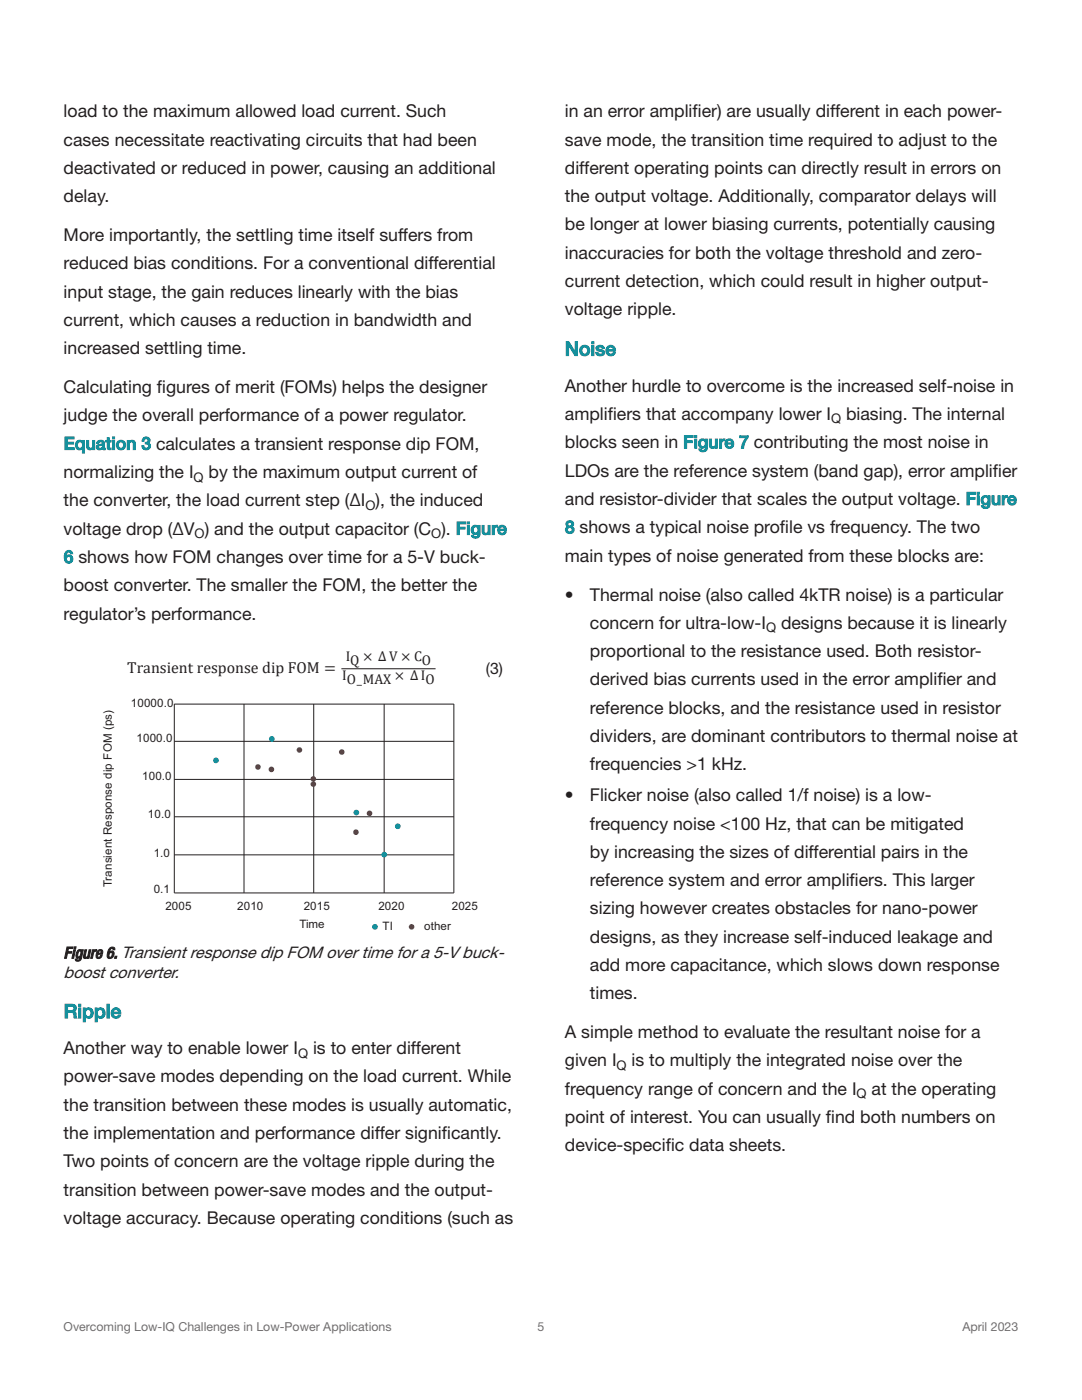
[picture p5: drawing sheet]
<svg xmlns="http://www.w3.org/2000/svg" width="216mm" height="279mm" viewBox="0 0 216 279" stroke-linecap="round" stroke-linejoin="round" font-family="sans-serif">
<defs><g id="words">
<g font-size="3.9" fill="#0097a5">
<text x="112.7" y="71">Noise</text>
<text x="12.7" y="203.2">Ripple</text>
</g>
<g font-size="3.5" fill="#231f20">
<text x="12.7" y="23.4">load to the maximum allowed load current. Such</text>
<text x="112.7" y="23.4">in an error amplif</text>
<text x="138.2" y="23.4">ier) are usually different in each power-</text>
<text x="12.7" y="29.1">cases necessitate reactivating circuits that had been</text>
<text x="112.7" y="29.1">save mode, the transition time required to adjust to the</text>
<text x="12.7" y="34.7">deactivated or reduced in power, causing an additional</text>
<text x="112.7" y="34.7">different operating points can directly result in errors on</text>
<text x="12.7" y="40.3">delay.</text>
<text x="112.7" y="40.3">the output voltage. Additionally, comparator delays will</text>
<text x="112.7" y="46">be longer at lower biasing currents, potentially causing</text>
<text x="12.7" y="48.1">More importantly, the settling time itself suffers from</text>
<text x="12.7" y="53.7">reduced bias conditions. For a conventional differential</text>
<text x="112.7" y="51.6">inaccuracies for both the voltage threshold and zero-</text>
<text x="12.7" y="59.4">input stage, the gain reduces linearly with the bias</text>
<text x="112.7" y="57.3">current detection, which could result in higher output-</text>
<text x="12.7" y="65">current, which causes a reduction in bandwidth and</text>
<text x="112.7" y="62.9">voltage ripple.</text>
<text x="12.7" y="70.7">increased settling time.</text>
<text x="12.7" y="78.4">Calculating f</text>
<text x="31.3" y="78.4">igures of merit (FOMs) helps the designer</text>
<text x="112.7" y="78.2">Another hurdle to overcome is the increased self-noise in</text>
<text x="112.7" y="83.8">amplif</text>
<text x="121.3" y="83.8">iers that accompany lower I</text>
<text x="168.8" y="83.8">biasing. The internal</text>
<text x="12.7" y="84.1">judge the overall performance of a power regulator.</text>
<text x="112.7" y="89.5">blocks seen in Figure 7 contributing the most noise in</text>
<text x="12.7" y="95.4">normalizing the I</text>
<text x="41.6" y="95.4">by the maximum output current of</text>
<text x="112.7" y="95.1">LDOs are the reference system (band gap), error amplif</text>
<text x="198.1" y="95.1">ier</text>
<text x="12.7" y="101">the converter, the load current step (∆I ), the induced</text>
<text x="112.7" y="100.8">and resistor-divider that scales the output voltage. Figure</text>
<text x="12.7" y="106.7">voltage drop (∆V ) and the output capacitor (C ). Figure</text>
<text x="155.6" y="106.4">ile vs frequency. The two</text>
<text x="112.7" y="112.1">main types of noise generated from these blocks are:</text>
<text x="12.7" y="118">boost converter. The smaller the FOM, the better the</text>
<text x="112.7" y="119.9">•</text>
<text x="117.7" y="119.9">Thermal noise (also called 4kTR noise) is a particular</text>
<text x="12.7" y="123.7">regulator’s performance.</text>
<text x="117.7" y="125.5">concern for ultra-low-I</text>
<text x="155.8" y="125.5">designs because it is linearly</text>
<text x="117.7" y="131.2">proportional to the resistance used. Both resistor-</text>
<text x="117.7" y="136.8">derived bias currents used in the error amplif</text>
<text x="187" y="136.8">ier and</text>
<text x="117.7" y="142.4">reference blocks, and the resistance used in resistor</text>
<text x="117.7" y="148.1">dividers, are dominant contributors to thermal noise at</text>
<text x="117.7" y="153.7">frequencies &gt;1 kHz.</text>
<text x="112.7" y="159.9">•</text>
<text x="117.7" y="159.9">Flicker noise (also called 1/f noise) is a low-</text>
<text x="117.7" y="165.5">frequency noise &lt;100 Hz, that can be mitigated</text>
<text x="117.7" y="171.2">by increasing the sizes of differential pairs in the</text>
<text x="117.7" y="176.8">reference system and error amplif</text>
<text x="169.5" y="176.8">iers. This larger</text>
<text x="117.7" y="182.5">sizing however creates obstacles for nano-power</text>
<text x="117.7" y="188.1">designs, as they increase self-induced leakage and</text>
<text x="117.7" y="193.8">add more capacitance, which slows down response</text>
<text x="117.7" y="199.4">times.</text>
<text x="112.7" y="207.2">A simple method to evaluate the resultant noise for a</text>
<text x="12.7" y="210.4">Another way to enable lower I</text>
<text x="62.5" y="210.4">is to enter different</text>
<text x="112.7" y="212.8">given I</text>
<text x="126" y="212.8">is to multiply the integrated noise over the</text>
<text x="12.7" y="216">power-save modes depending on the load current. While</text>
<text x="12.7" y="221.7">the transition between these modes is usually automatic,</text>
<text x="112.7" y="218.5">frequency range of concern and the I</text>
<text x="173.9" y="218.5">at the operating</text>
<text x="12.7" y="227.3">the implementation and performance differ signif</text>
<text x="88.2" y="227.3">icantly.</text>
<text x="112.7" y="224.1">point of interest. You can usually f</text>
<text x="164.8" y="224.1">ind both numbers on</text>
<text x="12.7" y="233">Two points of concern are the voltage ripple during the</text>
<text x="112.7" y="229.8">device-specif</text>
<text x="132.8" y="229.8">ic data sheets.</text>
<text x="12.7" y="238.6">transition between power-save modes and the output-</text>
<text x="12.7" y="244.2">voltage accuracy. Because operating conditions (such as</text>
</g>
<g font-size="3.5" fill="#0097a5">
<text x="12.7" y="89.7">Equation 3 calculates a transient response dip FOM,</text>
<text x="112.7" y="106.4">8 shows a typical noise prof</text>
<text x="12.7" y="112.4">6 shows how FOM changes over time for a 5-V buck-</text>
</g>
<text font-size="3.3" fill="#231f20" x="12.7" y="195.2">boost converter.</text>
<g font-size="3.2" fill="#231f20">
<text x="25.4" y="134.3">Transient response dip FOM =</text>
<text x="97" y="134.4">(3)</text>
<text x="12.7" y="191.3">Figure 6. Transient response dip FOM over time for a 5-V buck-</text>
</g>
<g font-size="2.8" fill="#231f20">
<text x="69" y="131.8">I</text>
<text x="72.4" y="131.8">× ∆V × C</text>
<text x="68.3" y="135.7">I</text>
<text x="69.2" y="136.5">O_MAX</text>
<text x="69.9" y="132.6">Q</text>
<text x="78.7" y="135.7">× ∆I</text>
<text x="84.2" y="132.6">O</text>
<text x="84.9" y="136.5">O</text>
</g>
<g font-size="2.6" fill="#231f20">
<text x="165.8" y="84.5">Q</text>
<text x="38.6" y="96.1">Q</text>
<text x="72.9" y="101.8">O</text>
<text x="38.8" y="107.4">O</text>
<text x="86.1" y="107.4">O</text>
<text x="152.9" y="126.2">Q</text>
<text x="59.5" y="211.1">Q</text>
<text x="123" y="213.5">Q</text>
<text x="170.9" y="219.2">Q</text>
</g>
<g font-size="2.5" fill="#6d6f71">
<text x="12.7" y="265.7">Overcoming Low-IQ Challenges in Low-Power Applications</text>
<text x="107.3" y="265.7">5</text>
<text x="192" y="265.7">April 2023</text>
</g>
<g font-size="2.3" fill="#221f1f">
<text x="26.1" y="141.1">10000.0</text>
<text x="27.3" y="148.2">1000.0</text>
<text x="28.4" y="155.7">100.0</text>
<text x="29.5" y="163.2">10.0</text>
<text x="30.7" y="171">1.0</text>
<text x="22.3" y="177" transform="rotate(-90 22.3 177)">Transient Response dip FOM (ps)</text>
<text x="30.7" y="178.3">0.1</text>
<text x="33" y="181.5">2005</text>
<text x="47.3" y="181.5">2010</text>
<text x="59.7" y="185.2">Time</text>
<text x="60.6" y="181.5">2015</text>
<text x="75.5" y="181.5">2020</text>
<text x="76.3" y="185.5">TI</text>
<text x="84.6" y="185.5">other</text>
<text x="90.2" y="181.5">2025</text>
</g>
</g></defs>
<path d="M68.1 133.5h18.8" fill="none" stroke="#231f20" stroke-width=".21"/>
<path d="M34.8 155.5h55.8M34.8 140.5h55.8M34.8 147.9h55.8M34.8 140.5v37.7h55.8v-37.7M48.7 140.5v37.7M62.6 140.5v37.7M76.7 140.5v37.7M34.8 170.6h55.8M34.8 163h55.8" fill="none" stroke="#221f1f" stroke-width=".2"/>
<g fill="#00848b">
<circle cx="74.8" cy="185" r=".56"/>
<circle cx="76.7" cy="170.6" r=".56"/>
<circle cx="79.4" cy="164.9" r=".56"/>
<circle cx="71.1" cy="162.2" r=".56"/>
<circle cx="54.2" cy="147.5" r=".56"/>
<circle cx="43.1" cy="151.8" r=".56"/>
</g>
<g fill="#ed1c23">
<circle cx="59.7" cy="149.7" r=".56"/>
<circle cx="51.5" cy="153.1" r=".56"/>
<circle cx="54.2" cy="153.5" r=".56"/>
<circle cx="68.2" cy="150.1" r=".56"/>
<circle cx="62.5" cy="155.5" r=".56"/>
<circle cx="62.5" cy="156.5" r=".56"/>
<circle cx="71" cy="166.1" r=".56"/>
<circle cx="73.7" cy="162.3" r=".56"/>
<circle cx="82.1" cy="185" r=".56"/>
</g>
<use href="#words"/>
</svg>
